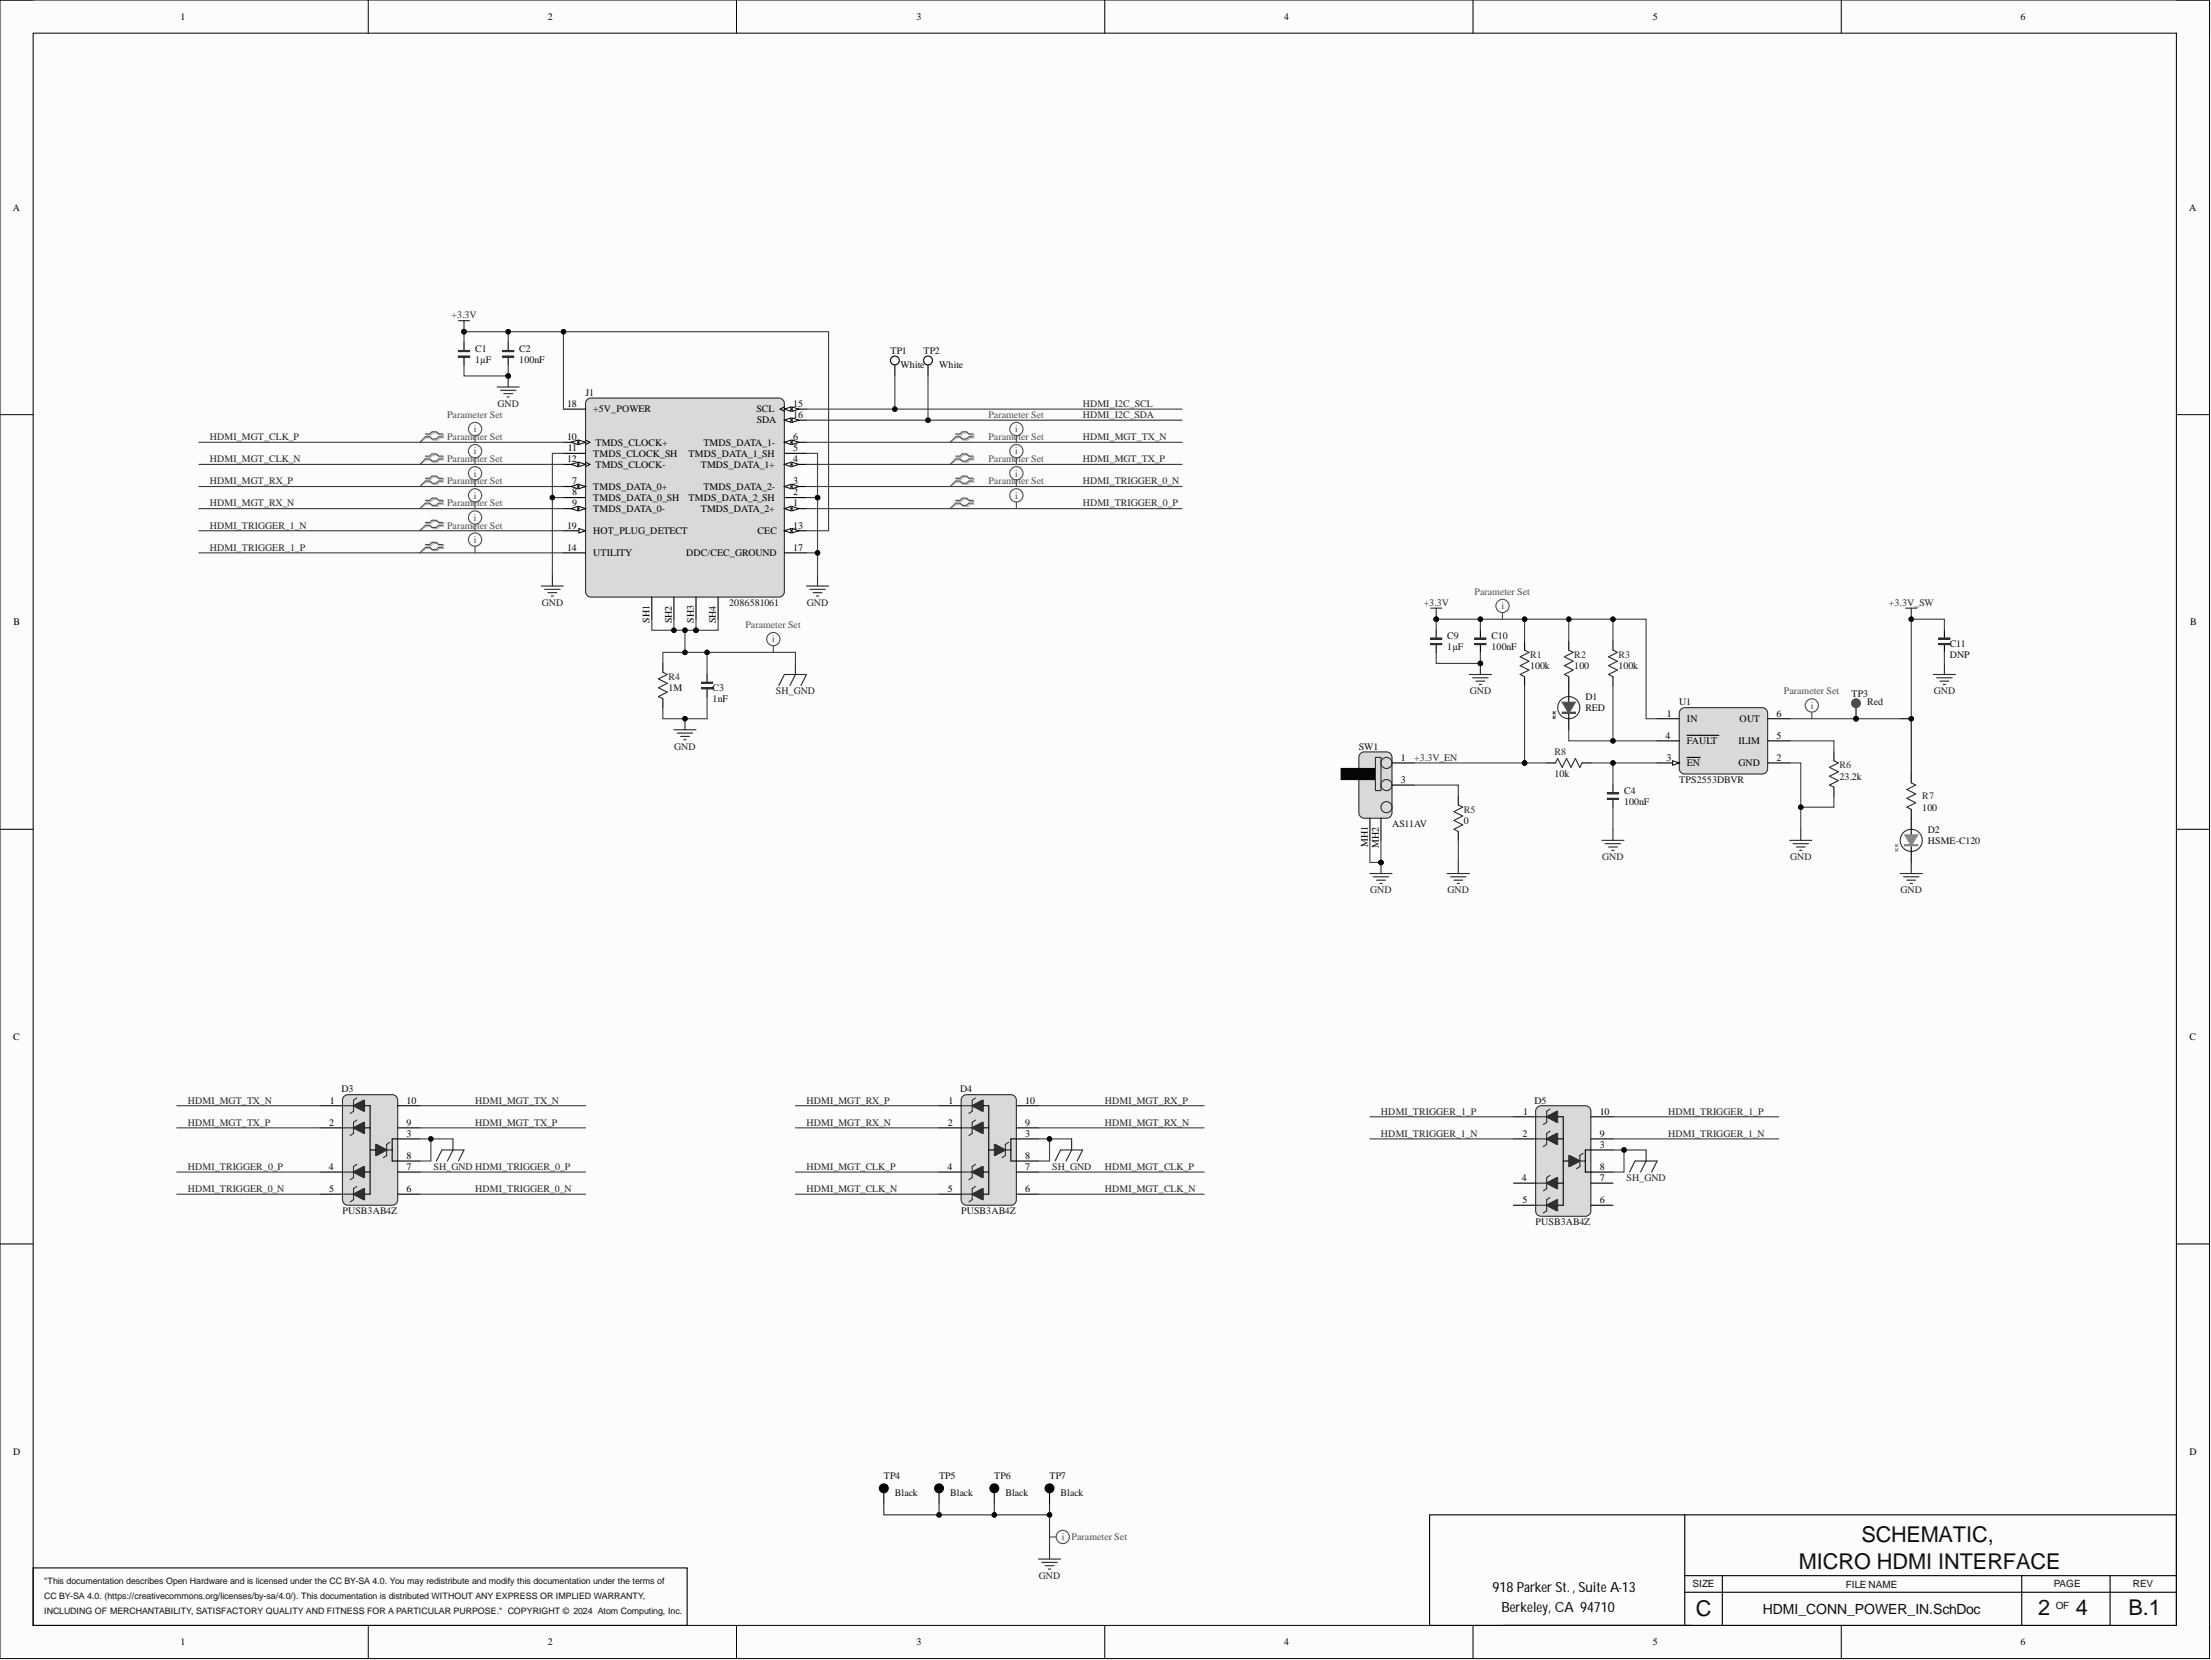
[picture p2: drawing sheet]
<svg xmlns="http://www.w3.org/2000/svg" width="508mm" height="381mm" viewBox="0 0 508 381" stroke-linecap="round" stroke-linejoin="round" font-family="sans-serif">
<defs><g id="words">
<g font-size="5" fill="#0e0e0e">
<text x="427.4" y="353.9">SCHEMATIC,</text>
<text x="413" y="360">MICRO HDMI INTERFACE</text>
<text x="389.4" y="370.9">C</text>
<text x="468" y="370.7">2</text>
<text x="476.6" y="370.7">4</text>
<text x="488.7" y="370.7">B.1</text>
</g>
<g font-size="3.2">
<text x="342.7" y="365.5">918Parker St., SuiteA-13</text>
<text x="344.7" y="370">Berkeley, CA 94710</text>
</g>
<text font-size="3.2" fill="#0e0e0e" x="404.7" y="370.4">HDMI_CONN_POWER_IN.SchDoc</text>
<g font-size="2.3">
<text x="41.4" y="4.6">1</text>
<text x="125.8" y="4.6">2</text>
<text x="210.4" y="4.6">3</text>
<text x="294.8" y="4.6">4</text>
<text x="379.5" y="4.6">5</text>
<text x="463.9" y="4.6">6</text>
<text x="3" y="48.4">A</text>
<text x="502.7" y="48.4">A</text>
<text x="130.2" y="93.4">18</text>
<text x="136.2" y="94.7">+5V_POWER</text>
<text x="173.7" y="94.7">SCL</text>
<text x="182.1" y="93.4">15</text>
<text x="182.1" y="95.9">16</text>
<text x="130.2" y="101">10</text>
<text x="173.8" y="97.2">SDA</text>
<text x="182.1" y="101">6</text>
<text x="130.2" y="106.1">12</text>
<text x="130.4" y="103.5">11</text>
<text x="136.2" y="104.8">TMDS_CLOCK_SH</text>
<text x="136.7" y="102.3">TMDS_CLOCK+</text>
<text x="136.7" y="107.4">TMDS_CLOCK-</text>
<text x="158.1" y="104.8">TMDS_DATA_1_SH</text>
<text x="160.9" y="107.4">TMDS_DATA_1+</text>
<text x="161.5" y="102.3">TMDS_DATA_1-</text>
<text x="182.1" y="103.5">5</text>
<text x="182.1" y="106.1">4</text>
<text x="131.4" y="111.2">7</text>
<text x="131.4" y="113.7">8</text>
<text x="136.2" y="112.4">TMDS_DATA_0+</text>
<text x="161.5" y="112.4">TMDS_DATA_2-</text>
<text x="182.1" y="111.2">3</text>
<text x="182.1" y="113.7">2</text>
<text x="131.4" y="116.2">9</text>
<text x="136.2" y="115">TMDS_DATA_0_SH</text>
<text x="136.2" y="117.5">TMDS_DATA_0-</text>
<text x="158.1" y="115">TMDS_DATA_2_SH</text>
<text x="160.9" y="117.5">TMDS_DATA_2+</text>
<text x="182.1" y="116.2">1</text>
<text x="130.2" y="121.3">19</text>
<text x="136.2" y="122.6">HOT_PLUG_DETECT</text>
<text x="173.9" y="122.6">CEC</text>
<text x="182.1" y="121.3">13</text>
<text x="130.2" y="126.4">14</text>
<text x="136.2" y="127.7">UTILITY</text>
<text x="157.5" y="127.7">DDC/CEC_GROUND</text>
<text x="182.1" y="126.4">17</text>
<text x="3.1" y="143.6">B</text>
<text x="149.1" y="142.9" transform="rotate(-90 149.1 142.9)">SH1</text>
<text x="154.2" y="143.1" transform="rotate(-90 154.2 143.1)">SH2</text>
<text x="159.3" y="143" transform="rotate(-90 159.3 143)">SH3</text>
<text x="164.4" y="143.1" transform="rotate(-90 164.4 143.1)">SH4</text>
<text x="502.8" y="143.6">B</text>
<text x="382.7" y="164.5">1</text>
<text x="387.3" y="165.7">IN</text>
<text x="399.4" y="165.7">OUT</text>
<text x="407.9" y="164.5">6</text>
<text x="382.4" y="169.5">4</text>
<text x="387.3" y="170.8">FAULT</text>
<text x="399.2" y="170.8">ILIM</text>
<text x="407.9" y="169.5">5</text>
<text x="321.6" y="174.6">1</text>
<text x="321.6" y="179.7">3</text>
<text x="382.6" y="174.6">3</text>
<text x="387.3" y="175.9">EN</text>
<text x="399.2" y="175.9">GND</text>
<text x="407.9" y="174.6">2</text>
<text x="314" y="194.4" transform="rotate(-90 314 194.4)">MH1</text>
<text x="316.6" y="194.6" transform="rotate(-90 316.6 194.6)">MH2</text>
<text x="3" y="238.7">C</text>
<text x="502.7" y="238.7">C</text>
<text x="75.8" y="253.3">1</text>
<text x="93.3" y="253.3">10</text>
<text x="217.8" y="253.3">1</text>
<text x="235.4" y="253.3">10</text>
<text x="349.7" y="255.8">1</text>
<text x="367.3" y="255.8">10</text>
<text x="75.6" y="258.4">2</text>
<text x="93.3" y="260.9">3</text>
<text x="93.3" y="258.4">9</text>
<text x="217.6" y="258.4">2</text>
<text x="235.4" y="260.9">3</text>
<text x="235.4" y="258.4">9</text>
<text x="349.5" y="260.9">2</text>
<text x="367.3" y="263.4">3</text>
<text x="367.3" y="260.9">9</text>
<text x="75.5" y="268.5">4</text>
<text x="93.3" y="268.5">7</text>
<text x="93.3" y="266">8</text>
<text x="217.6" y="268.5">4</text>
<text x="235.4" y="268.5">7</text>
<text x="235.4" y="266">8</text>
<text x="367.3" y="268.5">8</text>
<text x="75.6" y="273.6">5</text>
<text x="93.3" y="273.6">6</text>
<text x="217.6" y="273.6">5</text>
<text x="235.4" y="273.6">6</text>
<text x="349.5" y="271">4</text>
<text x="367.3" y="271">7</text>
<text x="349.5" y="276.1">5</text>
<text x="367.3" y="276.1">6</text>
<text x="3" y="333.9">D</text>
<text x="502.7" y="333.9">D</text>
<text x="41.4" y="377.6">1</text>
<text x="125.8" y="377.6">2</text>
<text x="210.4" y="377.6">3</text>
<text x="294.8" y="377.6">4</text>
<text x="379.5" y="377.6">5</text>
<text x="463.9" y="377.6">6</text>
</g>
<g font-size="2.3" fill="#262626">
<text x="103.7" y="73.1">+3.3V</text>
<text x="114.2" y="93.4">GND</text>
<text x="248.6" y="93.4">HDMI_I2C_SCL</text>
<text x="248.6" y="95.9">HDMI_I2C_SDA</text>
<text x="48.2" y="101">HDMI_MGT_CLK_P</text>
<text x="248.6" y="101">HDMI_MGT_TX_N</text>
<text x="48.2" y="106.1">HDMI_MGT_CLK_N</text>
<text x="248.6" y="106.1">HDMI_MGT_TX_P</text>
<text x="48.2" y="111.2">HDMI_MGT_RX_P</text>
<text x="248.6" y="111.2">HDMI_TRIGGER_0_N</text>
<text x="48.2" y="116.2">HDMI_MGT_RX_N</text>
<text x="248.6" y="116.2">HDMI_TRIGGER_0_P</text>
<text x="48.2" y="121.3">HDMI_TRIGGER_1_N</text>
<text x="48.2" y="126.4">HDMI_TRIGGER_1_P</text>
<text x="124.4" y="139.1">GND</text>
<text x="185.3" y="139.1">GND</text>
<text x="326.9" y="139.1">+3.3V</text>
<text x="433.7" y="139.1">+3.3V_SW</text>
<text x="178.2" y="159.4">SH_GND</text>
<text x="337.4" y="159.4">GND</text>
<text x="444" y="159.4">GND</text>
<text x="154.8" y="172.1">GND</text>
<text x="324.7" y="174.6">+3.3V_EN</text>
<text x="367.9" y="197.4">GND</text>
<text x="411" y="197.4">GND</text>
<text x="314.6" y="205.1">GND</text>
<text x="332.4" y="205.1">GND</text>
<text x="436.4" y="205.1">GND</text>
<text x="43.1" y="253.3">HDMI_MGT_TX_N</text>
<text x="109.1" y="253.3">HDMI_MGT_TX_N</text>
<text x="185.2" y="253.3">HDMI_MGT_RX_P</text>
<text x="253.7" y="253.3">HDMI_MGT_RX_P</text>
<text x="317.1" y="255.8">HDMI_TRIGGER_1_P</text>
<text x="383" y="255.8">HDMI_TRIGGER_1_P</text>
<text x="43.1" y="258.4">HDMI_MGT_TX_P</text>
<text x="109.1" y="258.4">HDMI_MGT_TX_P</text>
<text x="185.2" y="258.4">HDMI_MGT_RX_N</text>
<text x="253.7" y="258.4">HDMI_MGT_RX_N</text>
<text x="317.1" y="260.9">HDMI_TRIGGER_1_N</text>
<text x="383" y="260.9">HDMI_TRIGGER_1_N</text>
<text x="43.1" y="268.5">HDMI_TRIGGER_0_P</text>
<text x="99.5" y="268.5">SH_GND HDMI_TRIGGER_0_P</text>
<text x="185.2" y="268.5">HDMI_MGT_CLK_P</text>
<text x="241.6" y="268.5">SH_GND</text>
<text x="253.7" y="268.5">HDMI_MGT_CLK_P</text>
<text x="43.1" y="273.6">HDMI_TRIGGER_0_N</text>
<text x="109.1" y="273.6">HDMI_TRIGGER_0_N</text>
<text x="185.2" y="273.6">HDMI_MGT_CLK_N</text>
<text x="253.7" y="273.6">HDMI_MGT_CLK_N</text>
<text x="373.5" y="271">SH_GND</text>
<text x="238.5" y="362.4">GND</text>
</g>
<g font-size="2.3" fill="#0e0e0e">
<text x="109.1" y="80.7">C1</text>
<text x="109.1" y="83.2">1µF</text>
<text x="119.2" y="80.7">C2</text>
<text x="119.2" y="83.2">100nF</text>
<text x="204.4" y="81.2">TP1</text>
<text x="212.1" y="81.2">TP2</text>
<text x="206.7" y="84.5">White</text>
<text x="215.6" y="84.5">White</text>
<text x="134.4" y="90.9">J1</text>
<text x="167.4" y="139.1">2086581061</text>
<text x="332.3" y="146.7">C9</text>
<text x="332.3" y="149.2">1µF</text>
<text x="342.4" y="146.7">C10</text>
<text x="342.4" y="149.2">100nF</text>
<text x="447.7" y="148.5">C11</text>
<text x="351.3" y="153.5">100k</text>
<text x="361.5" y="153.5">100</text>
<text x="371.6" y="153.5">100k</text>
<text x="447.7" y="151">DNP</text>
<text x="153.5" y="158.6">1M</text>
<text x="163.6" y="158.6">C3</text>
<text x="163.6" y="161.2">1nF</text>
<text x="364" y="160.6">D1</text>
<text x="385.6" y="161.9">U1</text>
<text x="425.1" y="159.9">TP3</text>
<text x="428.7" y="161.9">Red</text>
<text x="364" y="163.2">RED</text>
<text x="312" y="172.1">SW1</text>
<text x="356.9" y="178.4">10k</text>
<text x="385.6" y="179.7">TPS2553DBVR</text>
<text x="422.3" y="178.9">23.2k</text>
<text x="372.9" y="182.2">C4</text>
<text x="372.9" y="184.8">100nF</text>
<text x="319.6" y="189.8">AS11AV</text>
<text x="336.1" y="189.1">0</text>
<text x="441.4" y="186">100</text>
<text x="442.6" y="191.1">D2</text>
<text x="442.6" y="193.6">HSME-C120</text>
<text x="78.4" y="250.7">D3</text>
<text x="220.4" y="250.7">D4</text>
<text x="352.3" y="253.3">D5</text>
<text x="78.6" y="278.7">PUSB3AB4Z</text>
<text x="220.7" y="278.7">PUSB3AB4Z</text>
<text x="352.6" y="281.2">PUSB3AB4Z</text>
<text x="202.9" y="339.6">TP4</text>
<text x="215.6" y="339.6">TP5</text>
<text x="228.3" y="339.6">TP6</text>
<text x="241" y="339.6">TP7</text>
<text x="205.5" y="343.4">Black</text>
<text x="218.1" y="343.4">Black</text>
<text x="230.8" y="343.4">Black</text>
<text x="243.5" y="343.4">Black</text>
<text x="388.6" y="364.2">SIZE</text>
<text x="423.8" y="364.4">FILE NAME</text>
<text x="471.5" y="364.2">PAGE</text>
<text x="489.7" y="364.2">REV</text>
<text x="472.1" y="369.3">OF</text>
</g>
<g font-size="2.3" fill="#4c4c4c">
<text x="102.6" y="95.9">Parameter Set</text>
<text x="226.9" y="95.9">Parameter Set</text>
<text x="102.6" y="101">Parameter Set</text>
<text x="108.8" y="99.2">i</text>
<text x="226.9" y="101">Parameter Set</text>
<text x="233.1" y="99.2">i</text>
<text x="102.6" y="106.1">Parameter Set</text>
<text x="108.8" y="104.3">i</text>
<text x="226.9" y="106.1">Parameter Set</text>
<text x="233.1" y="104.3">i</text>
<text x="102.6" y="111.2">Parameter Set</text>
<text x="108.8" y="109.4">i</text>
<text x="226.9" y="111.2">Parameter Set</text>
<text x="233.1" y="109.4">i</text>
<text x="102.6" y="116.2">Parameter Set</text>
<text x="108.8" y="114.5">i</text>
<text x="108.8" y="119.5">i</text>
<text x="233.1" y="114.5">i</text>
<text x="102.6" y="121.3">Parameter Set</text>
<text x="108.8" y="124.6">i</text>
<text x="338.5" y="136.5">Parameter Set</text>
<text x="344.7" y="139.8">i</text>
<text x="171.1" y="144.1">Parameter Set</text>
<text x="177.3" y="147.4">i</text>
<text x="409.6" y="159.4">Parameter Set</text>
<text x="415.7" y="162.7">i</text>
<text x="243.8" y="353.5">i</text>
<text x="246" y="353.5">Parameter Set</text>
</g>
<g font-size="2.3" fill="#2d2d2d">
<text x="351.3" y="151">R1</text>
<text x="361.5" y="151">R2</text>
<text x="371.6" y="151">R3</text>
<text x="153.5" y="156.1">R4</text>
<text x="356.9" y="173.3">R8</text>
<text x="422.3" y="176.4">R6</text>
<text x="441.4" y="183.5">R7</text>
<text x="336.1" y="186.5">R5</text>
</g>
<g font-size="2" fill="#0e0e0e">
<text x="10.1" y="363.5">&quot;This documentation describes Open Hardware and is licensed under the CC BY-SA 4.0. You may redistribute and modify this documentation under the terms of</text>
<text x="10.1" y="367">CC BY-SA 4.0. (https://creativecommons.org/licenses/by-sa/4.0/). This documentation is distributed WITHOUT ANY EXPRESS OR IMPLIED WARRANTY,</text>
<text x="10.1" y="370.4">INCLUDING OF MERCHANTABILITY, SATISFACTORY QUALITY AND FITNESS FOR A PARTICULAR PURPOSE.&quot; COPYRIGHT © 2024 Atom Computing, Inc.</text>
</g>
</g></defs>
<path d="M0 0h507.3v380.7h-507.3z" fill-rule="evenodd" fill="#fcfcfc"/>
<path d="M0 0h507.3v380.7h-507.3z" fill="none" stroke="#000" stroke-width=".23"/>
<path d="M7.6 7.6h492.1v365.5h-492.1z" fill-rule="evenodd" fill="#fcfcfc"/>
<g fill="none" stroke="#000" stroke-width=".23">
<path d="M0 0h7.6M7.6 7.6h492.1v365.5h-492.1zM84.6 0v7.6M169.1 0v7.6M253.7 0v7.6M338.2 0v7.6M422.8 0v7.6M499.7 0h7.6v7.6M0 95.2h7.6M499.7 95.2h7.6M0 190.3h7.6M499.7 190.3h7.6"/>
<path d="M0 285.5h7.6M499.7 285.5h7.6M84.6 373.1v7.6M169.1 373.1v7.6M253.7 373.1v7.6M338.2 373.1v7.6M422.8 373.1v7.6M507.3 373.1v7.6"/>
</g>
<path d="M116.7 78.7v2M116.7 81.7v2M7.6 359.9h150.2v13.2h-150.2zM328.2 347.7h171.5v25.4h-171.5zM386.8 347.7v25.4M345.2 373.1h43.1M386.8 361.6h112.9M386.8 365.5h112.9M395.4 361.6v11.5M464.2 361.6v11.5M484.5 361.6v11.5" fill="none" stroke="#000" stroke-width=".25"/>
<path d="M115.4 80.4h2.5v.3h-2.5zM115.4 81.7h2.5v.3h-2.5zM115.4 80.6h2.5M115.4 81.8h2.5" fill="none" stroke="#2d2d2d" stroke-width=".25"/>
<path d="M105.3 73.6h2.5M106.5 73.6v2.5" fill="none" stroke="#262626" stroke-width=".25"/>
<circle cx="106.5" cy="76.1" r=".51" fill="#0e0e0e"/>
<circle cx="106.5" cy="76.1" r=".51" fill="none" stroke="#0e0e0e" stroke-width=".23"/>
<path d="M114.1 88.8h5.1M114.9 89.6h3.6M115.7 90.3h2M116.4 91.1h.5M116.7 86.3v2.5" fill="none" stroke="#262626" stroke-width=".25"/>
<circle cx="116.7" cy="86.3" r=".51" fill="#0e0e0e"/>
<circle cx="116.7" cy="86.3" r=".51" fill="none" stroke="#0e0e0e" stroke-width=".23"/>
<path d="M185.2 134.5h5M185.9 135.3h3.6M186.7 136h2M187.5 136.8h.5M187.7 132v2.5" fill="none" stroke="#262626" stroke-width=".25"/>
<path d="M79.2 251.5l.7-.3h10.1a1.27 1.27 0 0 1 1.3 1.3v22.9a1.26 1.26 0 0 1-1.3 1.2h-10.1a1.27 1.27 0 0 1-1.3-1.2v-22.9l.1-.4z" fill="#d9d9d9"/>
<path d="M79.2 251.5l.7-.3h10.1a1.27 1.27 0 0 1 1.3 1.3v22.9a1.26 1.26 0 0 1-1.3 1.2h-10.1a1.27 1.27 0 0 1-1.3-1.2v-22.9l.1-.4zM78.6 269h2.6" fill="none" stroke="#2d2d2d" stroke-width=".25"/>
<path d="M73.6 253.8h5M73.6 258.9h5M73.6 269h5M73.6 274.1h5M91.3 269h5.1M91.3 261.4h5.1M91.3 274.1h5.1M91.3 266.5h5.1" fill="none" stroke="#000" stroke-width=".25"/>
<path d="M81 253.8l2.7-1.3v2.6z" fill-rule="evenodd" fill="#2d2d2d"/>
<path d="M81 253.8l2.7-1.3v2.6z" fill="none" stroke="#2d2d2d" stroke-width=".23"/>
<path d="M81.9 252l-.7 .5v2.6l-.8 .5" fill="none" stroke="#2d2d2d" stroke-width=".25"/>
<path d="M81 258.9l2.7-1.3v2.5z" fill-rule="evenodd" fill="#2d2d2d"/>
<path d="M81 258.9l2.7-1.3v2.5z" fill="none" stroke="#2d2d2d" stroke-width=".23"/>
<path d="M81.9 257.1l-.7 .5v2.5l-.8 .5" fill="none" stroke="#2d2d2d" stroke-width=".25"/>
<path d="M81 269l2.7-1.3v2.6z" fill-rule="evenodd" fill="#2d2d2d"/>
<path d="M81 269l2.7-1.3v2.6z" fill="none" stroke="#2d2d2d" stroke-width=".23"/>
<path d="M81.9 267.2l-.7 .5v2.6l-.8 .5" fill="none" stroke="#2d2d2d" stroke-width=".25"/>
<path d="M81 274.1l2.7-1.3v2.6z" fill-rule="evenodd" fill="#2d2d2d"/>
<path d="M81 274.1l2.7-1.3v2.6z" fill="none" stroke="#2d2d2d" stroke-width=".23"/>
<path d="M78.6 258.9h2.6M78.6 253.8h2.6M78.6 274.1h2.6M81.9 272.3l-.7 .5v2.6l-.8 .5" fill="none" stroke="#2d2d2d" stroke-width=".25"/>
<path d="M91.3 258.9h5.1M91.3 253.8h5.1" fill="none" stroke="#000" stroke-width=".25"/>
<path d="M86.2 262.7l2.7 1.2-2.7 1.3z" fill-rule="evenodd" fill="#2d2d2d"/>
<path d="M86.2 262.7l2.7 1.2-2.7 1.3z" fill="none" stroke="#2d2d2d" stroke-width=".23"/>
<path d="M88.8 263.9h1.2M89.5 262.2l-.7 .5v2.5l-.8 .5" fill="none" stroke="#2d2d2d" stroke-width=".25"/>
<path d="M83.7 253.8h1.3v20.3h-1.3M83.7 258.9h1.3M83.7 269h1.3M85 263.9h1.2M91.3 261.4h-1.3v5.1h1.3" fill="none" stroke="#000" stroke-width=".25"/>
<path d="M221.2 251.5l.7-.3h10.2a1.27 1.27 0 0 1 1.3 1.3v22.9a1.26 1.26 0 0 1-1.3 1.2h-10.2a1.27 1.27 0 0 1-1.2-1.2v-22.9v-.4z" fill="#d9d9d9"/>
<path d="M221.2 251.5l.7-.3h10.2a1.27 1.27 0 0 1 1.3 1.3v22.9a1.26 1.26 0 0 1-1.3 1.2h-10.2a1.27 1.27 0 0 1-1.2-1.2v-22.9v-.4zM220.7 269h2.5" fill="none" stroke="#2d2d2d" stroke-width=".25"/>
<path d="M215.6 253.8h5.1M215.6 258.9h5.1M215.6 269h5.1M215.6 274.1h5.1M233.4 269h5M233.4 261.4h5M233.4 274.1h5M233.4 266.5h5" fill="none" stroke="#000" stroke-width=".25"/>
<path d="M223.1 253.8l2.7-1.3v2.6z" fill-rule="evenodd" fill="#2d2d2d"/>
<path d="M223.1 253.8l2.7-1.3v2.6z" fill="none" stroke="#2d2d2d" stroke-width=".23"/>
<path d="M224 252l-.8 .5v2.6l-.7 .5" fill="none" stroke="#2d2d2d" stroke-width=".25"/>
<path d="M223.1 258.9l2.7-1.3v2.5z" fill-rule="evenodd" fill="#2d2d2d"/>
<path d="M223.1 258.9l2.7-1.3v2.5z" fill="none" stroke="#2d2d2d" stroke-width=".23"/>
<path d="M224 257.1l-.8 .5v2.5l-.7 .5" fill="none" stroke="#2d2d2d" stroke-width=".25"/>
<path d="M223.1 269l2.7-1.3v2.6z" fill-rule="evenodd" fill="#2d2d2d"/>
<path d="M223.1 269l2.7-1.3v2.6z" fill="none" stroke="#2d2d2d" stroke-width=".23"/>
<path d="M224 267.2l-.8 .5v2.6l-.7 .5" fill="none" stroke="#2d2d2d" stroke-width=".25"/>
<path d="M223.1 274.1l2.7-1.3v2.6z" fill-rule="evenodd" fill="#2d2d2d"/>
<path d="M223.1 274.1l2.7-1.3v2.6z" fill="none" stroke="#2d2d2d" stroke-width=".23"/>
<path d="M220.7 258.9h2.5M220.7 253.8h2.5M220.7 274.1h2.5M224 272.3l-.8 .5v2.6l-.7 .5" fill="none" stroke="#2d2d2d" stroke-width=".25"/>
<path d="M233.4 258.9h5M233.4 253.8h5" fill="none" stroke="#000" stroke-width=".25"/>
<path d="M228.3 262.7l2.7 1.2-2.7 1.3z" fill-rule="evenodd" fill="#2d2d2d"/>
<path d="M228.3 262.7l2.7 1.2-2.7 1.3z" fill="none" stroke="#2d2d2d" stroke-width=".23"/>
<path d="M230.8 263.9h1.3M231.6 262.2l-.8 .5v2.5l-.7 .5" fill="none" stroke="#2d2d2d" stroke-width=".25"/>
<path d="M225.8 253.8h1.2v20.3h-1.2M225.8 258.9h1.2M225.8 269h1.2M227 263.9h1.3M233.4 261.4h-1.3v5.1h1.3" fill="none" stroke="#000" stroke-width=".25"/>
<path d="M353.1 254l.7-.2h10.2a1.26 1.26 0 0 1 1.3 1.3v22.8a1.25 1.25 0 0 1-1.3 1.3h-10.2a1.26 1.26 0 0 1-1.2-1.3v-22.8v-.4z" fill="#d9d9d9"/>
<path d="M353.1 254l.7-.2h10.2a1.26 1.26 0 0 1 1.3 1.3v22.8a1.25 1.25 0 0 1-1.3 1.3h-10.2a1.26 1.26 0 0 1-1.2-1.3v-22.8v-.4zM352.6 271.6h2.5" fill="none" stroke="#2d2d2d" stroke-width=".25"/>
<path d="M347.5 256.3h5.1M347.5 271.6h5.1M347.5 261.4h5.1M347.5 276.6h5.1M365.3 271.6h5M365.3 263.9h5M365.3 276.6h5M365.3 269h5" fill="none" stroke="#000" stroke-width=".25"/>
<path d="M355 256.3l2.7-1.2v2.5z" fill-rule="evenodd" fill="#2d2d2d"/>
<path d="M355 256.3l2.7-1.2v2.5z" fill="none" stroke="#2d2d2d" stroke-width=".23"/>
<path d="M355.9 254.5l-.8 .6v2.5l-.7 .5" fill="none" stroke="#2d2d2d" stroke-width=".25"/>
<path d="M355 261.4l2.7-1.3v2.6z" fill-rule="evenodd" fill="#2d2d2d"/>
<path d="M355 261.4l2.7-1.3v2.6z" fill="none" stroke="#2d2d2d" stroke-width=".23"/>
<path d="M355.9 259.6l-.8 .5v2.6l-.7 .5" fill="none" stroke="#2d2d2d" stroke-width=".25"/>
<path d="M355 271.6l2.7-1.3v2.5z" fill-rule="evenodd" fill="#2d2d2d"/>
<path d="M355 271.6l2.7-1.3v2.5z" fill="none" stroke="#2d2d2d" stroke-width=".23"/>
<path d="M355.9 269.8l-.8 .5v2.5l-.7 .5" fill="none" stroke="#2d2d2d" stroke-width=".25"/>
<path d="M355 276.6l2.7-1.2v2.5z" fill-rule="evenodd" fill="#2d2d2d"/>
<path d="M355 276.6l2.7-1.2v2.5z" fill="none" stroke="#2d2d2d" stroke-width=".23"/>
<path d="M352.6 256.3h2.5M352.6 276.6h2.5M352.6 261.4h2.5M355.9 274.8l-.8 .6v2.5l-.7 .5" fill="none" stroke="#2d2d2d" stroke-width=".25"/>
<path d="M365.3 256.3h5M365.3 261.4h5" fill="none" stroke="#000" stroke-width=".25"/>
<path d="M360.2 265.2l2.7 1.3-2.7 1.2z" fill-rule="evenodd" fill="#2d2d2d"/>
<path d="M360.2 265.2l2.7 1.3-2.7 1.2z" fill="none" stroke="#2d2d2d" stroke-width=".23"/>
<path d="M105.3 80.4h2.5v.3h-2.5zM105.3 81.7h2.5v.3h-2.5zM105.3 80.6h2.5M105.3 81.8h2.5M362.7 266.5h1.3M363.5 264.7l-.8 .5v2.5l-.7 .6" fill="none" stroke="#2d2d2d" stroke-width=".25"/>
<path d="M106.5 78.7v2M106.5 81.7v2M205.5 83.7v2.6M357.7 256.3h1.2v20.3h-1.2M357.7 261.4h1.2M357.7 271.6h1.2M358.9 266.5h1.3M365.3 263.9h-1.3v5.1h1.3" fill="none" stroke="#000" stroke-width=".25"/>
<circle cx="205.5" cy="82.7" r="1.01" fill="#fefefe"/>
<g fill="none" stroke="#000" stroke-width=".25">
<path d="M213.1 83.7v2.6"/>
<circle cx="205.5" cy="82.7" r="1.01"/>
</g>
<circle cx="213.1" cy="82.7" r="1.01" fill="#fefefe"/>
<circle cx="213.1" cy="82.7" r="1.01" fill="none" stroke="#000" stroke-width=".25"/>
<path d="M135 91.6l.7-.2h43.1a1.27 1.27 0 0 1 1.3 1.2v43.2a1.26 1.26 0 0 1-1.3 1.2h-43.1a1.27 1.27 0 0 1-1.3-1.2v-43.2l.1-.4z" fill="#d9d9d9"/>
<path d="M135 91.6l.7-.2h43.1a1.27 1.27 0 0 1 1.3 1.2v43.2a1.26 1.26 0 0 1-1.3 1.2h-43.1a1.27 1.27 0 0 1-1.3-1.2v-43.2l.1-.4z" fill="none" stroke="#2d2d2d" stroke-width=".25"/>
<path d="M129.4 101.5h5" fill="none" stroke="#000" stroke-width=".25"/>
<path d="M132.9 101l1.5 .5-1.5 .5z" fill="#fbfbfb"/>
<path d="M132.9 101l1.5 .5-1.5 .5z" fill="none" stroke="#000" stroke-width=".23"/>
<path d="M131.1 101.5l1.6-.5v1z" fill="#fbfbfb"/>
<path d="M131.1 101.5l1.6-.5v1zM134.4 101l1.1 .5-1.1 .5" fill="none" stroke="#000" stroke-width=".23"/>
<path d="M129.4 104.1h5M129.4 106.6h5" fill="none" stroke="#000" stroke-width=".25"/>
<path d="M132.9 106.1l1.5 .5-1.5 .5z" fill="#fbfbfb"/>
<path d="M132.9 106.1l1.5 .5-1.5 .5z" fill="none" stroke="#000" stroke-width=".23"/>
<path d="M131.1 106.6l1.6-.5v1z" fill="#fbfbfb"/>
<path d="M131.1 106.6l1.6-.5v1zM134.4 106.1l1.1 .5-1.1 .5" fill="none" stroke="#000" stroke-width=".23"/>
<path d="M129.4 111.7h5" fill="none" stroke="#000" stroke-width=".25"/>
<path d="M132.9 111.2l1.5 .5-1.5 .5z" fill="#fbfbfb"/>
<path d="M132.9 111.2l1.5 .5-1.5 .5z" fill="none" stroke="#000" stroke-width=".23"/>
<path d="M131.1 111.7l1.6-.5v1z" fill="#fbfbfb"/>
<path d="M131.1 111.7l1.6-.5v1z" fill="none" stroke="#000" stroke-width=".23"/>
<path d="M129.4 114.2h5M129.4 116.7h5" fill="none" stroke="#000" stroke-width=".25"/>
<path d="M132.9 116.2l1.5 .5-1.5 .5z" fill="#fbfbfb"/>
<path d="M132.9 116.2l1.5 .5-1.5 .5z" fill="none" stroke="#000" stroke-width=".23"/>
<path d="M131.1 116.7l1.6-.5v1z" fill="#fbfbfb"/>
<path d="M131.1 116.7l1.6-.5v1z" fill="none" stroke="#000" stroke-width=".23"/>
<path d="M129.4 121.8h5" fill="none" stroke="#000" stroke-width=".25"/>
<path d="M132.9 121.3l1.5 .5-1.5 .5z" fill="#fbfbfb"/>
<path d="M132.9 121.3l1.5 .5-1.5 .5z" fill="none" stroke="#000" stroke-width=".23"/>
<path d="M129.4 93.9h5M180.1 101.5h5.1M129.4 126.9h5" fill="none" stroke="#000" stroke-width=".25"/>
<path d="M180.1 101.5l1.5-.5v1z" fill="#fbfbfb"/>
<path d="M180.1 101.5l1.5-.5v1z" fill="none" stroke="#000" stroke-width=".23"/>
<path d="M181.9 101l1.5 .5-1.5 .5z" fill="#fbfbfb"/>
<path d="M181.9 101l1.5 .5-1.5 .5z" fill="none" stroke="#000" stroke-width=".23"/>
<path d="M180.1 104.1h5.1M180.1 106.6h5.1" fill="none" stroke="#000" stroke-width=".25"/>
<path d="M180.1 106.6l1.5-.5v1z" fill="#fbfbfb"/>
<path d="M180.1 106.6l1.5-.5v1z" fill="none" stroke="#000" stroke-width=".23"/>
<path d="M181.9 106.1l1.5 .5-1.5 .5z" fill="#fbfbfb"/>
<path d="M181.9 106.1l1.5 .5-1.5 .5z" fill="none" stroke="#000" stroke-width=".23"/>
<path d="M180.1 111.7h5.1" fill="none" stroke="#000" stroke-width=".25"/>
<path d="M180.1 111.7l1.5-.5v1z" fill="#fbfbfb"/>
<path d="M180.1 111.7l1.5-.5v1z" fill="none" stroke="#000" stroke-width=".23"/>
<path d="M181.9 111.2l1.5 .5-1.5 .5z" fill="#fbfbfb"/>
<path d="M181.9 111.2l1.5 .5-1.5 .5z" fill="none" stroke="#000" stroke-width=".23"/>
<path d="M180.1 114.2h5.1M180.1 116.7h5.1" fill="none" stroke="#000" stroke-width=".25"/>
<path d="M180.1 116.7l1.5-.5v1z" fill="#fbfbfb"/>
<path d="M180.1 116.7l1.5-.5v1z" fill="none" stroke="#000" stroke-width=".23"/>
<path d="M181.9 116.2l1.5 .5-1.5 .5z" fill="#fbfbfb"/>
<path d="M181.9 116.2l1.5 .5-1.5 .5z" fill="none" stroke="#000" stroke-width=".23"/>
<path d="M180.1 93.9h5.1" fill="none" stroke="#000" stroke-width=".25"/>
<path d="M180.1 93.9l1.5-.5v1z" fill="#fbfbfb"/>
<path d="M180.1 93.9l1.5-.5v1z" fill="none" stroke="#000" stroke-width=".23"/>
<path d="M181.9 93.4l1.5 .5-1.5 .5z" fill="#fbfbfb"/>
<path d="M180.1 93.4l-1 .5 1 .5M181.9 93.4l1.5 .5-1.5 .5z" fill="none" stroke="#000" stroke-width=".23"/>
<path d="M180.1 96.4h5.1" fill="none" stroke="#000" stroke-width=".25"/>
<path d="M180.1 96.4l1.5-.5v1z" fill="#fbfbfb"/>
<path d="M180.1 96.4l1.5-.5v1z" fill="none" stroke="#000" stroke-width=".23"/>
<path d="M181.9 95.9l1.5 .5-1.5 .5z" fill="#fbfbfb"/>
<path d="M181.9 95.9l1.5 .5-1.5 .5z" fill="none" stroke="#000" stroke-width=".23"/>
<path d="M180.1 121.8h5.1" fill="none" stroke="#000" stroke-width=".25"/>
<path d="M180.1 121.8l1.5-.5v1z" fill="#fbfbfb"/>
<path d="M180.1 121.8l1.5-.5v1z" fill="none" stroke="#000" stroke-width=".23"/>
<path d="M181.9 121.3l1.5 .5-1.5 .5z" fill="#fbfbfb"/>
<path d="M181.9 121.3l1.5 .5-1.5 .5z" fill="none" stroke="#000" stroke-width=".23"/>
<path d="M149.7 137v5.1M154.7 137v5.1M159.8 137v5.1M164.9 137v5.1M180.1 126.9h5.1" fill="none" stroke="#000" stroke-width=".25"/>
<g fill="none" stroke="#aeaeae" stroke-width=".25">
<path d="M97.9 99.9h1l.5-.5h1l.6 .5h1M219.7 99.9h1l.5-.5h1l.5 .5h1M97.9 100.5h1l.5 .5h1l.6-.5h1M97.9 104.9h1l.5-.5h1l.6 .5h1M97.9 105.6h1l.5 .5h1l.6-.5h1M97.9 110h1l.5-.5h1l.6 .5h1M97.9 110.7h1l.5 .5h1l.6-.5h1M97.9 115.1h1l.5-.5h1l.6 .5h1M97.9 115.7h1l.5 .5h1l.6-.5h1M219.7 100.5h1l.5 .5h1l.5-.5h1M219.7 104.9h1l.5-.5h1l.5 .5h1M219.7 105.6h1l.5 .5h1l.5-.5h1"/>
<path d="M219.7 110h1l.5-.5h1l.5 .5h1M219.7 110.7h1l.5 .5h1l.5-.5h1M219.7 115.1h1l.5-.5h1l.5 .5h1M219.7 115.7h1l.5 .5h1l.5-.5h1M97.9 120.2h1l.5-.5h1l.6 .5h1M97.9 120.8h1l.5 .5h1l.6-.5h1M97.9 125.2h1l.5-.5h1l.6 .5h1M97.9 125.9h1l.5 .5h1l.6-.5h1"/>
</g>
<path d="M97.9 100.5l-1.5 1M97.9 105.6l-1.5 1M97.9 110.7l-1.5 1M97.9 115.7l-1.5 1M219.7 100.5l-1.6 1M219.7 105.6l-1.6 1M219.7 110.7l-1.6 1M219.7 115.7l-1.6 1M97.9 120.8l-1.5 1M97.9 125.9l-1.5 1" fill="none" stroke="#aeaeae" stroke-width=".23"/>
<g fill="none" stroke="#4c4c4c" stroke-width=".25">
<path d="M97.7 99.6h1l.5-.5h1l.5 .5h1M219.4 99.6h1l.5-.5h1l.6 .5h1M97.7 100.2h1l.5 .6h1l.5-.6h1M97.7 104.7h1l.5-.5h1l.5 .5h1M97.7 105.3h1l.5 .5h1l.5-.5h1M97.7 109.8h1l.5-.5h1l.5 .5h1M97.7 110.4h1l.5 .5h1l.5-.5h1M97.7 114.8h1l.5-.5h1l.5 .5h1M97.7 115.5h1l.5 .5h1l.5-.5h1M97.7 119.9h1l.5-.5h1l.5 .5h1M219.4 100.2h1l.5 .6h1l.6-.6h1M219.4 104.7h1l.5-.5h1l.6 .5h1"/>
<path d="M219.4 105.3h1l.5 .5h1l.6-.5h1M219.4 109.8h1l.5-.5h1l.6 .5h1M219.4 110.4h1l.5 .5h1l.6-.5h1M219.4 114.8h1l.5-.5h1l.6 .5h1M219.4 115.5h1l.5 .5h1l.6-.5h1M97.7 120.5h1l.5 .6h1l.5-.6h1M97.7 125h1l.5-.5h1l.5 .5h1M97.7 125.6h1l.5 .5h1l.5-.5h1"/>
</g>
<path d="M97.7 100.2l-1.3 1.3M97.7 105.3l-1.3 1.3M97.7 110.4l-1.3 1.3M97.7 115.5l-1.3 1.2M219.4 100.2l-1.3 1.3M219.4 105.3l-1.3 1.3M219.4 110.4l-1.3 1.3M219.4 115.5l-1.3 1.2M97.7 120.5l-1.3 1.3M97.7 125.6l-1.3 1.3" fill="none" stroke="#4c4c4c" stroke-width=".23"/>
<path d="M386.1 162.7l.7-.3h17.8a1.26 1.26 0 0 1 1.2 1.3v12.7a1.25 1.25 0 0 1-1.2 1.2h-17.8a1.26 1.26 0 0 1-1.2-1.2v-12.7v-.4z" fill="#d9d9d9"/>
<path d="M386.1 162.7l.7-.3h17.8a1.26 1.26 0 0 1 1.2 1.3v12.7a1.25 1.25 0 0 1-1.2 1.2h-17.8a1.26 1.26 0 0 1-1.2-1.2v-12.7v-.4z" fill="none" stroke="#2d2d2d" stroke-width=".25"/>
<path d="M380.5 165h5.1M380.5 175.1h5.1M405.8 175.1h5.1" fill="none" stroke="#000" stroke-width=".25"/>
<path d="M384 174.6l1.6 .5-1.6 .5z" fill="#fbfbfb"/>
<path d="M384 174.6l1.6 .5-1.6 .5z" fill="none" stroke="#000" stroke-width=".23"/>
<path d="M339.9 144.7v2M339.9 147.7v2M380.5 170h5.1M387.3 173.8h3.1M387.3 168.8h7.4M405.8 170h5.1M405.8 165h5.1" fill="none" stroke="#000" stroke-width=".25"/>
<path d="M338.6 146.4h2.6v.3h-2.6zM338.6 147.7h2.6v.3h-2.6zM338.6 146.6h2.6M338.6 147.8h2.6" fill="none" stroke="#2d2d2d" stroke-width=".25"/>
<path d="M328.5 139.6h2.5M329.8 139.6v2.5" fill="none" stroke="#262626" stroke-width=".25"/>
<circle cx="329.8" cy="142.1" r=".51" fill="#0e0e0e"/>
<circle cx="329.8" cy="142.1" r=".51" fill="none" stroke="#0e0e0e" stroke-width=".23"/>
<path d="M337.4 154.8h5M338.1 155.6h3.6M338.9 156.3h2M339.6 157.1h.6M339.9 152.3v2.5" fill="none" stroke="#262626" stroke-width=".25"/>
<circle cx="339.9" cy="152.3" r=".51" fill="#0e0e0e"/>
<circle cx="339.9" cy="152.3" r=".51" fill="none" stroke="#0e0e0e" stroke-width=".23"/>
<path d="M329.8 144.7v2M329.8 147.7v2M350 147.2v2M350 155.3v2M370.3 147.2v2M370.3 155.3v2" fill="none" stroke="#000" stroke-width=".25"/>
<path d="M328.5 146.4h2.5v.3h-2.5zM328.5 147.7h2.5v.3h-2.5zM328.5 146.6h2.5M328.5 147.8h2.5M350 149.2l1.1 .5-2.1 1 2.1 1.1-2.1 1 2.1 1-2.1 1 1 .5M370.3 149.2l1.1 .5-2.1 1 2.1 1.1-2.1 1 2.1 1-2.1 1 1 .5" fill="none" stroke="#2d2d2d" stroke-width=".25"/>
<path d="M437.6 139.6h2.5M438.8 139.6v2.5M410.9 192.9h5.1M411.7 193.6h3.5M412.4 194.4h2.1M413.2 195.2h.5M413.5 190.3v2.6" fill="none" stroke="#262626" stroke-width=".25"/>
<circle cx="438.8" cy="142.1" r=".51" fill="#0e0e0e"/>
<circle cx="438.8" cy="142.1" r=".51" fill="none" stroke="#0e0e0e" stroke-width=".23"/>
<path d="M446.4 144.7v2M446.4 147.7v2M421.1 172.6v2M438.8 177.6v2.1M421.1 180.7v2M438.8 185.8v4.5M438.8 195.4v2.6" fill="none" stroke="#000" stroke-width=".25"/>
<path d="M445.2 146.4h2.5v.3h-2.5zM445.2 147.7h2.5v.3h-2.5zM445.2 146.6h2.5M445.2 147.8h2.5M421.1 174.6l1 .5-2 1 2 1-2 1.1 2 1-2 1 1 .5M438.8 179.7l1 .5-2 1 2 1-2 1 2 1-2 1.1 1 .5" fill="none" stroke="#2d2d2d" stroke-width=".25"/>
<path d="M443.9 154.8h5.1M444.7 155.6h3.5M445.4 156.3h2M446.2 157.1h.5M446.4 152.3v2.5" fill="none" stroke="#262626" stroke-width=".25"/>
<circle cx="438.8" cy="192.9" r="2.54" fill="#fefefe"/>
<circle cx="438.8" cy="192.9" r="2.54" fill="none" stroke="#2d2d2d" stroke-width=".25"/>
<path d="M438.8 190.3v1.3M438.8 193.9v1.5" fill="none" stroke="#000" stroke-width=".25"/>
<path d="M437.3 191.6h3l-1.5 2.5z" fill="#8c8c8c"/>
<path d="M437.3 191.6h3l-1.5 2.5zM437.3 193.9h3v.2h-3z" fill="none" stroke="#8c8c8c" stroke-width=".23"/>
<path d="M435.3 193.8v.5M435.3 194.8v.5M435.3 194.3h.5M435.3 195.3h.5M435.8 193.8l-.5 .5M435.8 194.8l-.5 .5M437.3 194h3" fill="none" stroke="#8c8c8c" stroke-width=".25"/>
<path d="M438.8 198v2.5M436.3 200.5h5.1M437 201.3h3.6M437.8 202h2M438.6 202.8h.5" fill="none" stroke="#262626" stroke-width=".25"/>
<circle cx="426.1" cy="165" r=".51" fill="#0e0e0e"/>
<circle cx="426.1" cy="165" r=".51" fill="none" stroke="#0e0e0e" stroke-width=".23"/>
<path d="M426.1 162.4v2.6" fill="none" stroke="#000" stroke-width=".25"/>
<circle cx="426.1" cy="165" r=".51" fill="#0e0e0e"/>
<circle cx="426.1" cy="165" r=".51" fill="none" stroke="#0e0e0e" stroke-width=".23"/>
<circle cx="426.1" cy="161.4" r="1.02" fill="#4c4c4c"/>
<circle cx="426.1" cy="161.4" r="1.02" fill="none" stroke="#4c4c4c" stroke-width=".25"/>
<path d="M312.5 172.8l.8-.2h5a1.27 1.27 0 0 1 1.3 1.2v12.7a1.26 1.26 0 0 1-1.3 1.3h-5a1.27 1.27 0 0 1-1.3-1.3v-12.7l.1-.4z" fill="#d9d9d9"/>
<g fill="none" stroke="#2d2d2d" stroke-width=".25">
<path d="M312.5 172.8l.8-.2h5a1.27 1.27 0 0 1 1.3 1.2v12.7a1.26 1.26 0 0 1-1.3 1.3h-5a1.27 1.27 0 0 1-1.3-1.3v-12.7l.1-.4zM315.8 173.8h1.3v7.7h-1.3z"/>
<circle cx="318.3" cy="175.1" r="1.27"/>
<circle cx="318.3" cy="180.2" r="1.27"/>
<circle cx="318.3" cy="185.3" r="1.27"/>
</g>
<path d="M307.9 176.4h7.9v2.5h-7.9zM319.6 175.1h5.1M314.5 187.8v5.1M317.1 187.8v5.1M319.6 180.2h5.1" fill="none" stroke="#000" stroke-width=".25"/>
<path d="M307.9 176.4h7.9v2.5h-7.9z" fill-rule="evenodd" fill="#000"/>
<path d="M317.1 198v2.5M314.5 200.5h5.1M315.3 201.3h3.5M316.1 202h2M316.8 202.8h.5" fill="none" stroke="#262626" stroke-width=".25"/>
<circle cx="317.1" cy="198" r=".51" fill="#0e0e0e"/>
<circle cx="317.1" cy="198" r=".51" fill="none" stroke="#0e0e0e" stroke-width=".23"/>
<g fill="#000">
<circle cx="202.9" cy="341.6" r="1.01"/>
<circle cx="215.6" cy="341.6" r="1.01"/>
<circle cx="228.3" cy="341.6" r="1.01"/>
<circle cx="241" cy="341.6" r="1.01"/>
</g>
<g fill="none" stroke="#000" stroke-width=".25">
<path d="M360.2 147.2v2M360.2 155.3v4.6M360.2 165v2.5M334.8 182.7v2.1M334.8 190.8v2.1M202.9 342.6v2.5M215.6 342.6v2.5M228.3 342.6v2.5M241 342.6v2.5"/>
<circle cx="202.9" cy="341.6" r="1.01"/>
<circle cx="215.6" cy="341.6" r="1.01"/>
<circle cx="228.3" cy="341.6" r="1.01"/>
<circle cx="241" cy="341.6" r="1.01"/>
</g>
<path d="M238.4 357.8h5.1M239.2 358.6h3.5M240 359.4h2M241 355.3v2.5M240.7 360.1h.5" fill="none" stroke="#262626" stroke-width=".25"/>
<g fill="none" stroke="#4c4c4c" stroke-width=".25">
<path d="M241 352.8h1.5"/>
<circle cx="244" cy="352.8" r="1.52"/>
</g>
<path d="M360.2 149.2l1 .5-2 1 2 1.1-2 1 2 1-2 1 1 .5M334.8 184.8l1 .5-2 1 2 1-2 1 2 1-2 1 1 .5" fill="none" stroke="#2d2d2d" stroke-width=".25"/>
<circle cx="360.2" cy="162.4" r="2.54" fill="#fefefe"/>
<circle cx="360.2" cy="162.4" r="2.54" fill="none" stroke="#2d2d2d" stroke-width=".25"/>
<path d="M360.2 159.9v1.3M360.2 163.4v1.6" fill="none" stroke="#000" stroke-width=".25"/>
<path d="M358.7 161.2h3l-1.5 2.5z" fill="#4c4c4c"/>
<path d="M358.7 161.2h3l-1.5 2.5zM358.7 163.4h3v.3h-3z" fill="none" stroke="#4c4c4c" stroke-width=".23"/>
<g fill="none" stroke="#4c4c4c" stroke-width=".25">
<path d="M345 140.6v1.5M356.6 163.3v.5M356.6 164.3v.5M356.6 163.8h.5M356.6 164.8h.5M357.1 163.3l-.5 .5M357.1 164.3l-.5 .5M358.7 163.6h3"/>
<circle cx="345" cy="139.1" r="1.52"/>
</g>
<path d="M152.2 152.3v2M162.3 154.8v2M162.3 157.9v2M152.2 160.4v2" fill="none" stroke="#000" stroke-width=".25"/>
<path d="M152.2 154.3l1 .5-2 1 2 1-2 1.1 2 1-2 1 1 .5M161.1 156.6h2.5v.2h-2.5zM161.1 157.9h2.5v.2h-2.5zM161.1 156.7h2.5M161.1 158h2.5" fill="none" stroke="#2d2d2d" stroke-width=".25"/>
<path d="M124.3 134.5h5.1M125.1 135.3h3.5M125.8 136h2M126.6 136.8h.5M126.8 132v2.5M154.7 167.5h5.1M155.5 168.3h3.5M156.3 169h2M157 169.8h.5M157.3 165v2.5" fill="none" stroke="#262626" stroke-width=".25"/>
<circle cx="157.3" cy="165" r=".51" fill="#0e0e0e"/>
<circle cx="157.3" cy="165" r=".51" fill="none" stroke="#0e0e0e" stroke-width=".23"/>
<path d="M178.8 157.3l1.3-2.5h5.1l-1.3 2.5M182.6 152.3v2.5l-1.2 2.5M334.8 198v2.5M367.8 192.9h5.1M368.6 193.6h3.5M369.3 194.4h2.1M370.1 195.2h.5M370.3 190.3v2.6M332.3 200.5h5.1M333 201.3h3.6M333.8 202h2M334.6 202.8h.5" fill="none" stroke="#262626" stroke-width=".25"/>
<path d="M355.1 175.1h2M363.2 175.1h2.1M370.3 180.2v2M370.3 183.2v2.1" fill="none" stroke="#000" stroke-width=".25"/>
<path d="M357.1 175.1l.6-1 1 2 1-2 1 2 1-2 1 2 .5-1M369.1 182h2.5v.2h-2.5zM369.1 183.2h2.5v.3h-2.5zM369.1 182.1h2.5M369.1 183.4h2.5" fill="none" stroke="#2d2d2d" stroke-width=".25"/>
<g fill="none" stroke="#4c4c4c" stroke-width=".25">
<path d="M177.6 148.2v1.5"/>
<circle cx="177.6" cy="146.7" r="1.52"/>
</g>
<path d="M185.2 116.7h86.2M185.2 114.2h2.5" fill="none" stroke="#3c3c3c" stroke-width=".25"/>
<circle cx="187.7" cy="114.2" r=".51" fill="#0e0e0e"/>
<circle cx="187.7" cy="114.2" r=".51" fill="none" stroke="#0e0e0e" stroke-width=".23"/>
<path d="M185.2 104.1h2.5v10.1" fill="none" stroke="#3c3c3c" stroke-width=".25"/>
<circle cx="187.7" cy="114.2" r=".51" fill="#0e0e0e"/>
<circle cx="187.7" cy="114.2" r=".51" fill="none" stroke="#0e0e0e" stroke-width=".23"/>
<g fill="none" stroke="#3c3c3c" stroke-width=".25">
<path d="M129.4 76.1h60.8v45.7h-5M45.7 101.5h83.7M45.7 106.6h83.7M45.7 116.7h83.7M45.7 111.7h83.7M185.2 101.5h86.2M185.2 106.6h86.2M185.2 111.7h86.2M45.7 126.9h83.7M45.7 121.8h83.7M40.6 258.9h33M40.6 253.8h33"/>
<path d="M182.6 258.9h33M182.6 253.8h33M314.5 256.3h33M314.5 261.4h33"/>
</g>
<circle cx="129.4" cy="76.1" r=".51" fill="#0e0e0e"/>
<circle cx="129.4" cy="76.1" r=".51" fill="none" stroke="#0e0e0e" stroke-width=".23"/>
<path d="M106.5 83.7v2.6h10.2" fill="none" stroke="#3c3c3c" stroke-width=".25"/>
<circle cx="116.7" cy="86.3" r=".51" fill="#0e0e0e"/>
<circle cx="116.7" cy="86.3" r=".51" fill="none" stroke="#0e0e0e" stroke-width=".23"/>
<path d="M116.7 83.7v2.6" fill="none" stroke="#3c3c3c" stroke-width=".25"/>
<circle cx="116.7" cy="86.3" r=".51" fill="#0e0e0e"/>
<circle cx="116.7" cy="86.3" r=".51" fill="none" stroke="#0e0e0e" stroke-width=".23"/>
<path d="M205.5 86.3v7.6" fill="none" stroke="#3c3c3c" stroke-width=".25"/>
<circle cx="205.5" cy="93.9" r=".51" fill="#0e0e0e"/>
<circle cx="205.5" cy="93.9" r=".51" fill="none" stroke="#0e0e0e" stroke-width=".23"/>
<path d="M213.1 86.3v10.1" fill="none" stroke="#3c3c3c" stroke-width=".25"/>
<circle cx="213.1" cy="96.4" r=".51" fill="#0e0e0e"/>
<circle cx="213.1" cy="96.4" r=".51" fill="none" stroke="#0e0e0e" stroke-width=".23"/>
<path d="M106.5 76.1v2.6" fill="none" stroke="#3c3c3c" stroke-width=".25"/>
<circle cx="106.5" cy="76.1" r=".51" fill="#0e0e0e"/>
<circle cx="106.5" cy="76.1" r=".51" fill="none" stroke="#0e0e0e" stroke-width=".23"/>
<path d="M116.7 76.1v2.6" fill="none" stroke="#3c3c3c" stroke-width=".25"/>
<circle cx="116.7" cy="76.1" r=".51" fill="#0e0e0e"/>
<circle cx="116.7" cy="76.1" r=".51" fill="none" stroke="#0e0e0e" stroke-width=".23"/>
<path d="M329.8 149.7v2.6h10.1" fill="none" stroke="#3c3c3c" stroke-width=".25"/>
<circle cx="339.9" cy="152.3" r=".51" fill="#0e0e0e"/>
<circle cx="339.9" cy="152.3" r=".51" fill="none" stroke="#0e0e0e" stroke-width=".23"/>
<path d="M339.9 149.7v2.6" fill="none" stroke="#3c3c3c" stroke-width=".25"/>
<circle cx="339.9" cy="152.3" r=".51" fill="#0e0e0e"/>
<circle cx="339.9" cy="152.3" r=".51" fill="none" stroke="#0e0e0e" stroke-width=".23"/>
<path d="M329.8 142.1v2.6" fill="none" stroke="#3c3c3c" stroke-width=".25"/>
<circle cx="329.8" cy="142.1" r=".51" fill="#0e0e0e"/>
<circle cx="329.8" cy="142.1" r=".51" fill="none" stroke="#0e0e0e" stroke-width=".23"/>
<path d="M339.9 142.1v2.6" fill="none" stroke="#3c3c3c" stroke-width=".25"/>
<circle cx="339.9" cy="142.1" r=".51" fill="#0e0e0e"/>
<circle cx="339.9" cy="142.1" r=".51" fill="none" stroke="#0e0e0e" stroke-width=".23"/>
<path d="M446.4 149.7v2.6M421.1 182.7v2.6h-7.6" fill="none" stroke="#3c3c3c" stroke-width=".25"/>
<circle cx="413.5" cy="185.3" r=".51" fill="#0e0e0e"/>
<circle cx="413.5" cy="185.3" r=".51" fill="none" stroke="#0e0e0e" stroke-width=".23"/>
<path d="M410.9 170h10.2v2.6" fill="none" stroke="#3c3c3c" stroke-width=".25"/>
<path d="M436.3 165h2.5v12.6" fill="none" stroke="#0e0e0e" stroke-width=".25"/>
<circle cx="438.8" cy="165" r=".51" fill="#0e0e0e"/>
<circle cx="438.8" cy="165" r=".51" fill="none" stroke="#0e0e0e" stroke-width=".23"/>
<path d="M410.9 165h25.4" fill="none" stroke="#3c3c3c" stroke-width=".25"/>
<circle cx="426.1" cy="165" r=".51" fill="#0e0e0e"/>
<circle cx="426.1" cy="165" r=".51" fill="none" stroke="#0e0e0e" stroke-width=".23"/>
<path d="M446.4 144.7v-2.6h-7.6v22.9" fill="none" stroke="#3c3c3c" stroke-width=".25"/>
<circle cx="438.8" cy="142.1" r=".51" fill="#0e0e0e"/>
<circle cx="438.8" cy="142.1" r=".51" fill="none" stroke="#0e0e0e" stroke-width=".23"/>
<circle cx="438.8" cy="165" r=".51" fill="#0e0e0e"/>
<circle cx="438.8" cy="165" r=".51" fill="none" stroke="#0e0e0e" stroke-width=".23"/>
<path d="M106.5 76.1h22.9v17.8" fill="none" stroke="#3c3c3c" stroke-width=".25"/>
<circle cx="106.5" cy="76.1" r=".51" fill="#0e0e0e"/>
<circle cx="106.5" cy="76.1" r=".51" fill="none" stroke="#0e0e0e" stroke-width=".23"/>
<circle cx="116.7" cy="76.1" r=".51" fill="#0e0e0e"/>
<circle cx="116.7" cy="76.1" r=".51" fill="none" stroke="#0e0e0e" stroke-width=".23"/>
<circle cx="129.4" cy="76.1" r=".51" fill="#0e0e0e"/>
<circle cx="129.4" cy="76.1" r=".51" fill="none" stroke="#0e0e0e" stroke-width=".23"/>
<path d="M185.2 96.4h86.2" fill="none" stroke="#3c3c3c" stroke-width=".25"/>
<circle cx="213.1" cy="96.4" r=".51" fill="#0e0e0e"/>
<circle cx="213.1" cy="96.4" r=".51" fill="none" stroke="#0e0e0e" stroke-width=".23"/>
<path d="M185.2 93.9h86.2" fill="none" stroke="#3c3c3c" stroke-width=".25"/>
<circle cx="205.5" cy="93.9" r=".51" fill="#0e0e0e"/>
<circle cx="205.5" cy="93.9" r=".51" fill="none" stroke="#0e0e0e" stroke-width=".23"/>
<path d="M410.9 175.1h2.6v15.2" fill="none" stroke="#3c3c3c" stroke-width=".25"/>
<circle cx="413.5" cy="185.3" r=".51" fill="#0e0e0e"/>
<circle cx="413.5" cy="185.3" r=".51" fill="none" stroke="#0e0e0e" stroke-width=".23"/>
<path d="M228.3 345.1v2.6h12.7v7.6" fill="none" stroke="#2e2e2e" stroke-width=".25"/>
<circle cx="241" cy="347.7" r=".51" fill="#0e0e0e"/>
<circle cx="241" cy="347.7" r=".51" fill="none" stroke="#0e0e0e" stroke-width=".23"/>
<circle cx="228.3" cy="347.7" r=".51" fill="#0e0e0e"/>
<circle cx="228.3" cy="347.7" r=".51" fill="none" stroke="#0e0e0e" stroke-width=".23"/>
<path d="M215.6 345.1v2.6h12.7" fill="none" stroke="#2e2e2e" stroke-width=".25"/>
<circle cx="215.6" cy="347.7" r=".51" fill="#0e0e0e"/>
<circle cx="215.6" cy="347.7" r=".51" fill="none" stroke="#0e0e0e" stroke-width=".23"/>
<circle cx="228.3" cy="347.7" r=".51" fill="#0e0e0e"/>
<circle cx="228.3" cy="347.7" r=".51" fill="none" stroke="#0e0e0e" stroke-width=".23"/>
<path d="M202.9 345.1v2.6h12.7" fill="none" stroke="#2e2e2e" stroke-width=".25"/>
<circle cx="215.6" cy="347.7" r=".51" fill="#0e0e0e"/>
<circle cx="215.6" cy="347.7" r=".51" fill="none" stroke="#0e0e0e" stroke-width=".23"/>
<path d="M241 345.1v2.6" fill="none" stroke="#2e2e2e" stroke-width=".25"/>
<circle cx="241" cy="347.7" r=".51" fill="#0e0e0e"/>
<circle cx="241" cy="347.7" r=".51" fill="none" stroke="#0e0e0e" stroke-width=".23"/>
<path d="M360.2 142.1v5.1" fill="none" stroke="#3c3c3c" stroke-width=".25"/>
<circle cx="360.2" cy="142.1" r=".51" fill="#0e0e0e"/>
<circle cx="360.2" cy="142.1" r=".51" fill="none" stroke="#0e0e0e" stroke-width=".23"/>
<path d="M360.2 167.5v2.5h20.3" fill="none" stroke="#3c3c3c" stroke-width=".25"/>
<circle cx="370.3" cy="170" r=".51" fill="#0e0e0e"/>
<circle cx="370.3" cy="170" r=".51" fill="none" stroke="#0e0e0e" stroke-width=".23"/>
<path d="M370.3 157.3v12.7" fill="none" stroke="#3c3c3c" stroke-width=".25"/>
<circle cx="370.3" cy="170" r=".51" fill="#0e0e0e"/>
<circle cx="370.3" cy="170" r=".51" fill="none" stroke="#0e0e0e" stroke-width=".23"/>
<path d="M370.3 142.1v5.1" fill="none" stroke="#3c3c3c" stroke-width=".25"/>
<circle cx="370.3" cy="142.1" r=".51" fill="#0e0e0e"/>
<circle cx="370.3" cy="142.1" r=".51" fill="none" stroke="#0e0e0e" stroke-width=".23"/>
<path d="M329.8 142.1h48.1v22.9h2.6" fill="none" stroke="#3c3c3c" stroke-width=".25"/>
<circle cx="329.8" cy="142.1" r=".51" fill="#0e0e0e"/>
<circle cx="329.8" cy="142.1" r=".51" fill="none" stroke="#0e0e0e" stroke-width=".23"/>
<circle cx="339.9" cy="142.1" r=".51" fill="#0e0e0e"/>
<circle cx="339.9" cy="142.1" r=".51" fill="none" stroke="#0e0e0e" stroke-width=".23"/>
<circle cx="350" cy="142.1" r=".51" fill="#0e0e0e"/>
<circle cx="350" cy="142.1" r=".51" fill="none" stroke="#0e0e0e" stroke-width=".23"/>
<circle cx="360.2" cy="142.1" r=".51" fill="#0e0e0e"/>
<circle cx="360.2" cy="142.1" r=".51" fill="none" stroke="#0e0e0e" stroke-width=".23"/>
<circle cx="370.3" cy="142.1" r=".51" fill="#0e0e0e"/>
<circle cx="370.3" cy="142.1" r=".51" fill="none" stroke="#0e0e0e" stroke-width=".23"/>
<path d="M350 157.3v17.8" fill="none" stroke="#3c3c3c" stroke-width=".25"/>
<circle cx="350" cy="175.1" r=".51" fill="#0e0e0e"/>
<circle cx="350" cy="175.1" r=".51" fill="none" stroke="#0e0e0e" stroke-width=".23"/>
<path d="M350 142.1v5.1" fill="none" stroke="#3c3c3c" stroke-width=".25"/>
<circle cx="350" cy="142.1" r=".51" fill="#0e0e0e"/>
<circle cx="350" cy="142.1" r=".51" fill="none" stroke="#0e0e0e" stroke-width=".23"/>
<path d="M40.6 274.1h33M40.6 269h33M238.4 261.4h2.6" fill="none" stroke="#3c3c3c" stroke-width=".25"/>
<circle cx="241" cy="261.4" r=".51" fill="#0e0e0e"/>
<circle cx="241" cy="261.4" r=".51" fill="none" stroke="#0e0e0e" stroke-width=".23"/>
<path d="M246 261.4h-5v5.1h-2.6" fill="none" stroke="#3c3c3c" stroke-width=".25"/>
<circle cx="241" cy="261.4" r=".51" fill="#0e0e0e"/>
<circle cx="241" cy="261.4" r=".51" fill="none" stroke="#0e0e0e" stroke-width=".23"/>
<path d="M96.4 261.4h2.5" fill="none" stroke="#3c3c3c" stroke-width=".25"/>
<circle cx="98.9" cy="261.4" r=".51" fill="#0e0e0e"/>
<circle cx="98.9" cy="261.4" r=".51" fill="none" stroke="#0e0e0e" stroke-width=".23"/>
<path d="M104 261.4h-5.1v5.1h-2.5" fill="none" stroke="#3c3c3c" stroke-width=".25"/>
<circle cx="98.9" cy="261.4" r=".51" fill="#0e0e0e"/>
<circle cx="98.9" cy="261.4" r=".51" fill="none" stroke="#0e0e0e" stroke-width=".23"/>
<path d="M370.3 263.9h2.6" fill="none" stroke="#3c3c3c" stroke-width=".25"/>
<circle cx="372.9" cy="263.9" r=".51" fill="#0e0e0e"/>
<circle cx="372.9" cy="263.9" r=".51" fill="none" stroke="#0e0e0e" stroke-width=".23"/>
<path d="M377.9 263.9h-5v5.1h-2.6" fill="none" stroke="#3c3c3c" stroke-width=".25"/>
<circle cx="372.9" cy="263.9" r=".51" fill="#0e0e0e"/>
<circle cx="372.9" cy="263.9" r=".51" fill="none" stroke="#0e0e0e" stroke-width=".23"/>
<path d="M187.7 114.2v12.7h-2.5" fill="none" stroke="#3c3c3c" stroke-width=".25"/>
<circle cx="187.7" cy="126.9" r=".51" fill="#0e0e0e"/>
<circle cx="187.7" cy="126.9" r=".51" fill="none" stroke="#0e0e0e" stroke-width=".23"/>
<circle cx="187.7" cy="114.2" r=".51" fill="#0e0e0e"/>
<circle cx="187.7" cy="114.2" r=".51" fill="none" stroke="#0e0e0e" stroke-width=".23"/>
<path d="M187.7 126.9v5.1" fill="none" stroke="#3c3c3c" stroke-width=".25"/>
<circle cx="187.7" cy="126.9" r=".51" fill="#0e0e0e"/>
<circle cx="187.7" cy="126.9" r=".51" fill="none" stroke="#0e0e0e" stroke-width=".23"/>
<path d="M129.4 104.1h-2.6v10.1h2.6" fill="none" stroke="#3c3c3c" stroke-width=".25"/>
<circle cx="126.8" cy="114.2" r=".51" fill="#0e0e0e"/>
<circle cx="126.8" cy="114.2" r=".51" fill="none" stroke="#0e0e0e" stroke-width=".23"/>
<path d="M159.8 142.1v2.6" fill="none" stroke="#3c3c3c" stroke-width=".25"/>
<circle cx="159.8" cy="144.7" r=".51" fill="#0e0e0e"/>
<circle cx="159.8" cy="144.7" r=".51" fill="none" stroke="#0e0e0e" stroke-width=".23"/>
<path d="M126.8 114.2v17.8" fill="none" stroke="#3c3c3c" stroke-width=".25"/>
<circle cx="126.8" cy="114.2" r=".51" fill="#0e0e0e"/>
<circle cx="126.8" cy="114.2" r=".51" fill="none" stroke="#0e0e0e" stroke-width=".23"/>
<path d="M157.3 149.7h5v5.1" fill="none" stroke="#3c3c3c" stroke-width=".25"/>
<circle cx="162.3" cy="149.7" r=".51" fill="#0e0e0e"/>
<circle cx="162.3" cy="149.7" r=".51" fill="none" stroke="#0e0e0e" stroke-width=".23"/>
<circle cx="157.3" cy="149.7" r=".51" fill="#0e0e0e"/>
<circle cx="157.3" cy="149.7" r=".51" fill="none" stroke="#0e0e0e" stroke-width=".23"/>
<path d="M162.3 159.9v5.1h-10.1v-2.6" fill="none" stroke="#3c3c3c" stroke-width=".25"/>
<circle cx="157.3" cy="165" r=".51" fill="#0e0e0e"/>
<circle cx="157.3" cy="165" r=".51" fill="none" stroke="#0e0e0e" stroke-width=".23"/>
<path d="M154.7 142.1v2.6" fill="none" stroke="#3c3c3c" stroke-width=".25"/>
<circle cx="154.7" cy="144.7" r=".51" fill="#0e0e0e"/>
<circle cx="154.7" cy="144.7" r=".51" fill="none" stroke="#0e0e0e" stroke-width=".23"/>
<path d="M157.3 144.7v5h-5.1v2.6" fill="none" stroke="#3c3c3c" stroke-width=".25"/>
<circle cx="157.3" cy="144.7" r=".51" fill="#0e0e0e"/>
<circle cx="157.3" cy="144.7" r=".51" fill="none" stroke="#0e0e0e" stroke-width=".23"/>
<circle cx="157.3" cy="149.7" r=".51" fill="#0e0e0e"/>
<circle cx="157.3" cy="149.7" r=".51" fill="none" stroke="#0e0e0e" stroke-width=".23"/>
<path d="M164.9 142.1v2.6h-5.1" fill="none" stroke="#3c3c3c" stroke-width=".25"/>
<circle cx="159.8" cy="144.7" r=".51" fill="#0e0e0e"/>
<circle cx="159.8" cy="144.7" r=".51" fill="none" stroke="#0e0e0e" stroke-width=".23"/>
<path d="M149.7 142.1v2.6h10.1" fill="none" stroke="#3c3c3c" stroke-width=".25"/>
<circle cx="154.7" cy="144.7" r=".51" fill="#0e0e0e"/>
<circle cx="154.7" cy="144.7" r=".51" fill="none" stroke="#0e0e0e" stroke-width=".23"/>
<circle cx="157.3" cy="144.7" r=".51" fill="#0e0e0e"/>
<circle cx="157.3" cy="144.7" r=".51" fill="none" stroke="#0e0e0e" stroke-width=".23"/>
<circle cx="159.8" cy="144.7" r=".51" fill="#0e0e0e"/>
<circle cx="159.8" cy="144.7" r=".51" fill="none" stroke="#0e0e0e" stroke-width=".23"/>
<path d="M324.7 175.1h25.3M324.7 180.2h10.1v2.5" fill="none" stroke="#3c3c3c" stroke-width=".25"/>
<circle cx="350" cy="175.1" r=".51" fill="#0e0e0e"/>
<circle cx="350" cy="175.1" r=".51" fill="none" stroke="#0e0e0e" stroke-width=".23"/>
<path d="M350 175.1h5.1" fill="none" stroke="#3c3c3c" stroke-width=".25"/>
<circle cx="350" cy="175.1" r=".51" fill="#0e0e0e"/>
<circle cx="350" cy="175.1" r=".51" fill="none" stroke="#0e0e0e" stroke-width=".23"/>
<path d="M365.3 175.1h15.2" fill="none" stroke="#3c3c3c" stroke-width=".25"/>
<circle cx="370.3" cy="175.1" r=".51" fill="#0e0e0e"/>
<circle cx="370.3" cy="175.1" r=".51" fill="none" stroke="#0e0e0e" stroke-width=".23"/>
<path d="M370.3 175.1v5.1M370.3 185.3v5" fill="none" stroke="#3c3c3c" stroke-width=".25"/>
<circle cx="370.3" cy="175.1" r=".51" fill="#0e0e0e"/>
<circle cx="370.3" cy="175.1" r=".51" fill="none" stroke="#0e0e0e" stroke-width=".23"/>
<path d="M314.5 192.9v5.1h2.6" fill="none" stroke="#3c3c3c" stroke-width=".25"/>
<circle cx="317.1" cy="198" r=".51" fill="#0e0e0e"/>
<circle cx="317.1" cy="198" r=".51" fill="none" stroke="#0e0e0e" stroke-width=".23"/>
<path d="M317.1 192.9v5.1" fill="none" stroke="#3c3c3c" stroke-width=".25"/>
<circle cx="317.1" cy="198" r=".51" fill="#0e0e0e"/>
<circle cx="317.1" cy="198" r=".51" fill="none" stroke="#0e0e0e" stroke-width=".23"/>
<path d="M162.3 149.7h20.3v2.6M334.8 192.9v5.1" fill="none" stroke="#3c3c3c" stroke-width=".25"/>
<circle cx="162.3" cy="149.7" r=".51" fill="#0e0e0e"/>
<circle cx="162.3" cy="149.7" r=".51" fill="none" stroke="#0e0e0e" stroke-width=".23"/>
<path d="M96.4 258.9h38M96.4 253.8h38M238.4 258.9h38.1M238.4 253.8h38.1M370.3 256.3h38.1M96.4 274.1h38M96.4 269h38M182.6 274.1h33M182.6 269h33M238.4 274.1h38.1M238.4 269h38.1M370.3 261.4h38.1" fill="none" stroke="#3c3c3c" stroke-width=".25"/>
<g fill="none" stroke="#4c4c4c" stroke-width=".25">
<path d="M109.1 100v1.5M233.4 100v1.5M109.1 105.1v1.5M109.1 110.1v1.6M109.1 115.2v1.5M233.4 105.1v1.5M233.4 110.1v1.6M233.4 115.2v1.5M109.1 120.3v1.5M109.1 125.4v1.5M416 163.4v1.6"/>
<circle cx="109.1" cy="98.5" r="1.52"/>
<circle cx="233.4" cy="98.5" r="1.52"/>
<circle cx="109.1" cy="103.5" r="1.52"/>
<circle cx="109.1" cy="113.7" r="1.52"/>
<circle cx="109.1" cy="108.6" r="1.52"/>
<circle cx="109.1" cy="118.8" r="1.52"/>
<circle cx="233.4" cy="103.5" r="1.52"/>
<circle cx="233.4" cy="113.7" r="1.52"/>
<circle cx="233.4" cy="108.6" r="1.52"/>
<circle cx="109.1" cy="123.8" r="1.52"/>
<circle cx="416" cy="161.9" r="1.52"/>
</g>
<path d="M100.2 266.5l1.3-2.6h5l-1.2 2.6M104 261.4v2.5l-1.3 2.6M242.2 266.5l1.3-2.6h5.1l-1.3 2.6M246 261.4v2.5l-1.2 2.6M374.1 269l1.3-2.5h5.1l-1.3 2.5M377.9 263.9v2.6l-1.2 2.5" fill="none" stroke="#262626" stroke-width=".25"/>
<use href="#words"/>
</svg>
